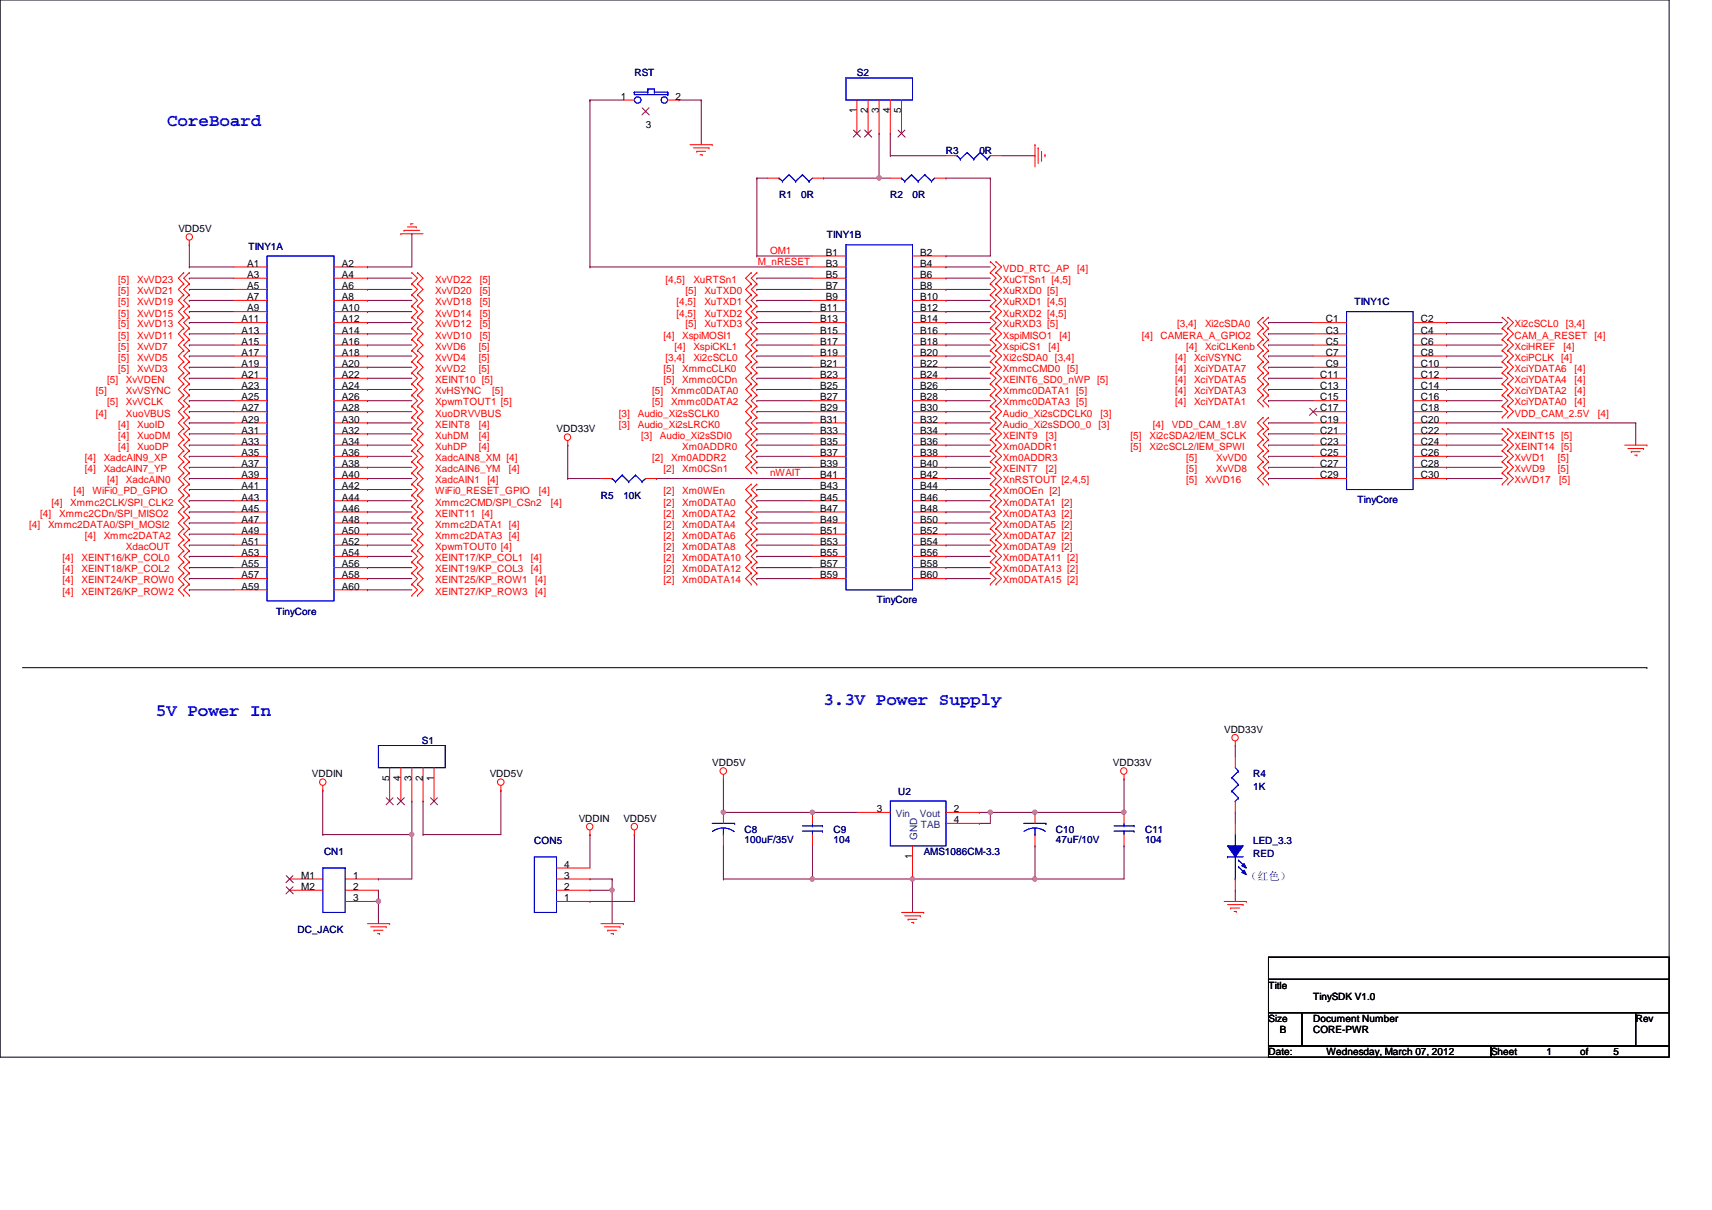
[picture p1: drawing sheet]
<svg xmlns="http://www.w3.org/2000/svg" width="297mm" height="210mm" viewBox="0 0 297 210" stroke-linecap="round" stroke-linejoin="round" font-family="sans-serif">
<defs><g id="words">
<g font-size="3" fill="#00f">
<text x="29" y="21.8">CoreBoard</text>
<text x="27" y="124.2">5V Power In</text>
<text x="142.9" y="122.2">3.3V Power Supply</text>
</g>
<text font-size="1.9" fill="#00f" x="216.2" y="152.7">（红绿）</text>
<g font-size="1.7">
<text x="107.7" y="17.3">1</text>
<text x="117.2" y="17.3">2</text>
<text x="112.1" y="22.3">3</text>
<text x="148.6" y="19.7" transform="rotate(-90 148.6 19.7)">1</text>
<text x="150.6" y="19.7" transform="rotate(-90 150.6 19.7)">2</text>
<text x="152.5" y="19.7" transform="rotate(-90 152.5 19.7)">3</text>
<text x="154.4" y="19.7" transform="rotate(-90 154.4 19.7)">4</text>
<text x="156.4" y="19.7" transform="rotate(-90 156.4 19.7)">5</text>
<text x="30.9" y="40.2">VDD5V</text>
<text x="42.9" y="46.3">A1</text>
<text x="59.3" y="46.3">A2</text>
<text x="143.3" y="44.4">B1</text>
<text x="143.3" y="46.3">B3</text>
<text x="159.7" y="44.4">B2</text>
<text x="159.7" y="46.3">B4</text>
<text x="42.9" y="48.2">A3</text>
<text x="42.9" y="50.2">A5</text>
<text x="42.9" y="52.1">A7</text>
<text x="59.3" y="48.2">A4</text>
<text x="59.3" y="50.2">A6</text>
<text x="59.3" y="52.1">A8</text>
<text x="143.3" y="48.2">B5</text>
<text x="143.3" y="50.2">B7</text>
<text x="143.3" y="52.1">B9</text>
<text x="159.7" y="48.2">B6</text>
<text x="159.7" y="50.2">B8</text>
<text x="159.7" y="52.1">B10</text>
<text x="41.9" y="55.9">A11</text>
<text x="41.9" y="57.9">A13</text>
<text x="41.9" y="59.8">A15</text>
<text x="42.9" y="54">A9</text>
<text x="59.3" y="54">A10</text>
<text x="59.3" y="55.9">A12</text>
<text x="59.3" y="57.9">A14</text>
<text x="59.3" y="59.8">A16</text>
<text x="142.3" y="54">B11</text>
<text x="142.3" y="55.9">B13</text>
<text x="142.3" y="57.9">B15</text>
<text x="142.3" y="59.8">B17</text>
<text x="159.7" y="54">B12</text>
<text x="159.7" y="55.9">B14</text>
<text x="159.7" y="57.9">B16</text>
<text x="159.7" y="59.8">B18</text>
<text x="230" y="55.9">C1</text>
<text x="230" y="57.9">C3</text>
<text x="230" y="59.8">C5</text>
<text x="246.5" y="55.9">C2</text>
<text x="246.5" y="57.9">C4</text>
<text x="246.5" y="59.8">C6</text>
<text x="41.9" y="61.7">A17</text>
<text x="41.9" y="63.7">A19</text>
<text x="41.9" y="65.6">A21</text>
<text x="59.3" y="61.7">A18</text>
<text x="59.3" y="63.7">A20</text>
<text x="59.3" y="65.6">A22</text>
<text x="142.3" y="61.7">B19</text>
<text x="142.3" y="63.7">B21</text>
<text x="142.3" y="65.6">B23</text>
<text x="159.7" y="61.7">B20</text>
<text x="159.7" y="63.7">B22</text>
<text x="159.7" y="65.6">B24</text>
<text x="229.1" y="65.6">C11</text>
<text x="230" y="61.7">C7</text>
<text x="230" y="63.7">C9</text>
<text x="246.5" y="61.7">C8</text>
<text x="246.5" y="63.7">C10</text>
<text x="246.5" y="65.6">C12</text>
<text x="41.9" y="67.5">A23</text>
<text x="41.9" y="69.5">A25</text>
<text x="41.9" y="71.4">A27</text>
<text x="59.3" y="67.5">A24</text>
<text x="59.3" y="69.5">A26</text>
<text x="59.3" y="71.4">A28</text>
<text x="142.3" y="67.5">B25</text>
<text x="142.3" y="69.5">B27</text>
<text x="142.3" y="71.4">B29</text>
<text x="159.7" y="67.5">B26</text>
<text x="159.7" y="69.5">B28</text>
<text x="159.7" y="71.4">B30</text>
<text x="229.1" y="67.5">C13</text>
<text x="229.1" y="69.5">C15</text>
<text x="229.1" y="71.4">C17</text>
<text x="246.5" y="67.5">C14</text>
<text x="246.5" y="69.5">C16</text>
<text x="246.5" y="71.4">C18</text>
<text x="41.9" y="73.3">A29</text>
<text x="41.9" y="75.2">A31</text>
<text x="41.9" y="77.2">A33</text>
<text x="59.3" y="73.3">A30</text>
<text x="59.3" y="75.2">A32</text>
<text x="59.3" y="77.2">A34</text>
<text x="96.6" y="75">VDD33V</text>
<text x="142.3" y="73.3">B31</text>
<text x="142.3" y="75.2">B33</text>
<text x="142.3" y="77.2">B35</text>
<text x="159.7" y="73.3">B32</text>
<text x="159.7" y="75.2">B34</text>
<text x="159.7" y="77.2">B36</text>
<text x="229.1" y="73.3">C19</text>
<text x="229.1" y="75.2">C21</text>
<text x="229.1" y="77.2">C23</text>
<text x="246.5" y="73.3">C20</text>
<text x="246.5" y="75.2">C22</text>
<text x="246.5" y="77.2">C24</text>
<text x="41.9" y="79.1">A35</text>
<text x="41.9" y="81">A37</text>
<text x="41.9" y="83">A39</text>
<text x="59.3" y="79.1">A36</text>
<text x="59.3" y="81">A38</text>
<text x="59.3" y="83">A40</text>
<text x="142.3" y="79.1">B37</text>
<text x="142.3" y="81">B39</text>
<text x="142.3" y="83">B41</text>
<text x="159.7" y="79.1">B38</text>
<text x="159.7" y="81">B40</text>
<text x="159.7" y="83">B42</text>
<text x="229.1" y="79.1">C25</text>
<text x="229.1" y="81">C27</text>
<text x="229.1" y="83">C29</text>
<text x="246.5" y="79.1">C26</text>
<text x="246.5" y="81">C28</text>
<text x="246.5" y="83">C30</text>
<text x="41.9" y="84.9">A41</text>
<text x="41.9" y="86.8">A43</text>
<text x="41.9" y="88.8">A45</text>
<text x="59.3" y="84.9">A42</text>
<text x="59.3" y="86.8">A44</text>
<text x="59.3" y="88.8">A46</text>
<text x="142.3" y="84.9">B43</text>
<text x="142.3" y="86.8">B45</text>
<text x="142.3" y="88.8">B47</text>
<text x="159.7" y="84.9">B44</text>
<text x="159.7" y="86.8">B46</text>
<text x="159.7" y="88.8">B48</text>
<text x="41.9" y="90.7">A47</text>
<text x="41.9" y="92.6">A49</text>
<text x="41.9" y="94.5">A51</text>
<text x="59.3" y="90.7">A48</text>
<text x="59.3" y="92.6">A50</text>
<text x="59.3" y="94.5">A52</text>
<text x="142.3" y="90.7">B49</text>
<text x="142.3" y="92.6">B51</text>
<text x="142.3" y="94.5">B53</text>
<text x="159.7" y="90.7">B50</text>
<text x="159.7" y="92.6">B52</text>
<text x="159.7" y="94.5">B54</text>
<text x="41.9" y="96.5">A53</text>
<text x="41.9" y="98.4">A55</text>
<text x="41.9" y="100.3">A57</text>
<text x="59.3" y="96.5">A54</text>
<text x="59.3" y="98.4">A56</text>
<text x="59.3" y="100.3">A58</text>
<text x="142.3" y="96.5">B55</text>
<text x="142.3" y="98.4">B57</text>
<text x="142.3" y="100.3">B59</text>
<text x="159.7" y="96.5">B56</text>
<text x="159.7" y="98.4">B58</text>
<text x="159.7" y="100.3">B60</text>
<text x="41.9" y="102.3">A59</text>
<text x="59.3" y="102.3">A60</text>
<text x="212.4" y="127.1">VDD33V</text>
<text x="54.1" y="134.8">VDDIN</text>
<text x="67.6" y="135.5" transform="rotate(-90 67.6 135.5)">5</text>
<text x="69.5" y="135.5" transform="rotate(-90 69.5 135.5)">4</text>
<text x="71.4" y="135.5" transform="rotate(-90 71.4 135.5)">3</text>
<text x="73.4" y="135.5" transform="rotate(-90 73.4 135.5)">2</text>
<text x="75.3" y="135.5" transform="rotate(-90 75.3 135.5)">1</text>
<text x="85" y="134.8">VDD5V</text>
<text x="123.6" y="132.9">VDD5V</text>
<text x="193.1" y="132.9">VDD33V</text>
<text x="100.4" y="142.5">VDDIN</text>
<text x="108.2" y="142.5">VDD5V</text>
<text x="152.1" y="140.9">3</text>
<text x="165.5" y="140.9">2</text>
<text x="165.5" y="142.8">4</text>
<text x="158.3" y="149.1" transform="rotate(-90 158.3 149.1)">1</text>
<text x="52.3" y="152.4">M1</text>
<text x="52.3" y="154.4">M2</text>
<text x="61.3" y="152.4">1</text>
<text x="61.3" y="154.4">2</text>
<text x="97.9" y="154.4">2</text>
<text x="97.9" y="152.4">3</text>
<text x="97.9" y="150.5">4</text>
<text x="61.3" y="156.3">3</text>
<text x="97.9" y="156.3">1</text>
<text x="220.1" y="171.5">Title</text>
<text x="227.8" y="173.4">TinySDK V1.0</text>
<text x="220.1" y="177.3">Size</text>
<text x="222" y="179.2">B</text>
<text x="227.8" y="177.3">Document Number</text>
<text x="227.8" y="179.2">CORE-PWR</text>
<text x="283.8" y="177.3">Rev</text>
<text x="220.1" y="183">Date:</text>
<text x="230.2" y="183">Wednesday, March 07, 2012</text>
<text x="258.7" y="183">Sheet</text>
<text x="268.3" y="183">1</text>
<text x="274.1" y="183">of</text>
<text x="279.9" y="183">5</text>
</g>
<g font-size="1.7" fill="#000080">
<text x="110.1" y="13.2">RST</text>
<text x="148.7" y="13.2">S2</text>
<text x="164.1" y="26.7">R3</text>
<text x="169.9" y="26.7">0R</text>
<text x="135.2" y="34.4">R1</text>
<text x="139" y="34.4">0R</text>
<text x="154.5" y="34.4">R2</text>
<text x="158.3" y="34.4">0R</text>
<text x="143.5" y="41.4">TINY1B</text>
<text x="43.1" y="43.3">TINY1A</text>
<text x="235" y="53">TINY1C</text>
<text x="104.3" y="86.5">R5</text>
<text x="108.2" y="86.5">10K</text>
<text x="235.5" y="87.3">TinyCore</text>
<text x="47.9" y="106.6">TinyCore</text>
<text x="152.1" y="104.7">TinyCore</text>
<text x="73.2" y="129">S1</text>
<text x="155.8" y="137.9">U2</text>
<text x="217.4" y="134.8">R4</text>
<text x="217.4" y="137.1">1K</text>
<text x="56.2" y="148.3">CN1</text>
<text x="92.7" y="146.4">CON5</text>
<text x="129.2" y="144.4">C8</text>
<text x="129.2" y="146.2">100uF/35V</text>
<text x="144.6" y="144.4">C9</text>
<text x="144.6" y="146.2">104</text>
<text x="160.3" y="148.3">AMS1086CM-3.3</text>
<text x="183.2" y="144.4">C10</text>
<text x="183.2" y="146.2">47uF/10V</text>
<text x="198.7" y="144.4">C11</text>
<text x="198.7" y="146.2">104</text>
<text x="217.4" y="146.4">LED_3.3</text>
<text x="217.4" y="148.7">RED</text>
<text x="51.6" y="161.8">DC_JACK</text>
</g>
<g font-size="1.7" fill="#f00">
<text x="131.5" y="45.9">M_nRESET</text>
<text x="133.6" y="44">OM1</text>
<text x="174" y="47.2">VDD_RTC_AP</text>
<text x="186.9" y="47.2">[4]</text>
<text x="20.5" y="49.1">[5]</text>
<text x="20.5" y="51">[5]</text>
<text x="20.5" y="53">[5]</text>
<text x="23.8" y="49.1">XvVD23</text>
<text x="23.8" y="51">XvVD21</text>
<text x="23.8" y="53">XvVD19</text>
<text x="75.5" y="49.1">XvVD22</text>
<text x="75.5" y="51">XvVD20</text>
<text x="75.5" y="53">XvVD18</text>
<text x="83.2" y="49.1">[5]</text>
<text x="83.2" y="51">[5]</text>
<text x="83.2" y="53">[5]</text>
<text x="115.5" y="49.1">[4,5]</text>
<text x="117.4" y="53">[4,5]</text>
<text x="119" y="51">[5]</text>
<text x="120.3" y="49.1">XuRTSn1</text>
<text x="122.2" y="53">XuTXD1</text>
<text x="122.2" y="51">XuTXD0</text>
<text x="174" y="49.1">XuCTSn1 [4,5]</text>
<text x="174" y="53">XuRXD1 [4,5]</text>
<text x="174" y="51">XuRXD0 [5]</text>
<text x="20.5" y="54.9">[5]</text>
<text x="20.5" y="56.8">[5]</text>
<text x="20.5" y="58.8">[5]</text>
<text x="23.8" y="54.9">XvVD15</text>
<text x="23.8" y="56.8">XvVD13</text>
<text x="23.8" y="58.8">XvVD11</text>
<text x="75.5" y="54.9">XvVD14</text>
<text x="75.5" y="56.8">XvVD12</text>
<text x="75.5" y="58.8">XvVD10</text>
<text x="83.2" y="54.9">[5]</text>
<text x="83.2" y="56.8">[5]</text>
<text x="83.2" y="58.8">[5]</text>
<text x="115.1" y="58.8">[4]</text>
<text x="117.4" y="54.9">[4,5]</text>
<text x="118.4" y="58.8">XspiMOSI1</text>
<text x="119" y="56.8">[5]</text>
<text x="122.2" y="54.9">XuTXD2</text>
<text x="122.2" y="56.8">XuTXD3</text>
<text x="174" y="54.9">XuRXD2 [4,5]</text>
<text x="174" y="56.8">XuRXD3 [5]</text>
<text x="174" y="58.8">XspiMISO1</text>
<text x="183.8" y="58.8">[4]</text>
<text x="198.1" y="58.8">[4]</text>
<text x="201.4" y="58.8">CAMERA_A_GPIO2</text>
<text x="204.3" y="56.8">[3,4]</text>
<text x="209.1" y="56.8">Xi2cSDA0</text>
<text x="262.8" y="56.8">Xi2cSCL0 [3,4]</text>
<text x="262.8" y="58.8">CAM_A_RESET</text>
<text x="276.6" y="58.8">[4]</text>
<text x="20.5" y="60.7">[5]</text>
<text x="20.5" y="62.6">[5]</text>
<text x="20.5" y="64.6">[5]</text>
<text x="23.8" y="60.7">XvVD7</text>
<text x="23.8" y="62.6">XvVD5</text>
<text x="23.8" y="64.6">XvVD3</text>
<text x="75.5" y="60.7">XvVD6</text>
<text x="75.5" y="62.6">XvVD4</text>
<text x="75.5" y="64.6">XvVD2</text>
<text x="83.1" y="60.7">[5]</text>
<text x="83.1" y="62.6">[5]</text>
<text x="83.1" y="64.6">[5]</text>
<text x="115.1" y="64.6">[5]</text>
<text x="115.5" y="62.6">[3,4]</text>
<text x="117" y="60.7">[4]</text>
<text x="118.4" y="64.6">XmmcCLK0</text>
<text x="120.3" y="60.7">XspiCKL1</text>
<text x="120.3" y="62.6">Xi2cSCL0</text>
<text x="174" y="60.7">XspiCS1</text>
<text x="174" y="62.6">Xi2cSDA0 [3,4]</text>
<text x="174" y="64.6">XmmcCMD0 [5]</text>
<text x="181.9" y="60.7">[4]</text>
<text x="203.9" y="62.6">[4]</text>
<text x="203.9" y="64.6">[4]</text>
<text x="205.8" y="60.7">[4]</text>
<text x="207.2" y="62.6">XciVSYNC</text>
<text x="207.2" y="64.6">XciYDATA7</text>
<text x="209.1" y="60.7">XciCLKenb</text>
<text x="262.8" y="60.7">XciHREF</text>
<text x="262.8" y="62.6">XciPCLK</text>
<text x="262.8" y="64.6">XciYDATA6</text>
<text x="270.9" y="62.6">[4]</text>
<text x="271.3" y="60.7">[4]</text>
<text x="273.2" y="64.6">[4]</text>
<text x="16.6" y="68.4">[5]</text>
<text x="18.6" y="66.5">[5]</text>
<text x="18.6" y="70.3">[5]</text>
<text x="21.8" y="66.5">XvVDEN</text>
<text x="21.8" y="68.4">XvVSYNC</text>
<text x="21.8" y="70.3">XvVCLK</text>
<text x="75.5" y="66.5">XEINT10 [5]</text>
<text x="75.5" y="68.4">XvHSYNC</text>
<text x="75.5" y="70.3">XpwmTOUT1 [5]</text>
<text x="85.4" y="68.4">[5]</text>
<text x="113.2" y="68.4">[5]</text>
<text x="113.2" y="70.3">[5]</text>
<text x="115.1" y="66.5">[5]</text>
<text x="116.5" y="68.4">Xmmc0DATA0</text>
<text x="116.5" y="70.3">Xmmc0DATA2</text>
<text x="118.4" y="66.5">Xmmc0CDn</text>
<text x="174" y="66.5">XEINT6_SD0_nWP [5]</text>
<text x="174" y="68.4">Xmmc0DATA1 [5]</text>
<text x="174" y="70.3">Xmmc0DATA3 [5]</text>
<text x="203.9" y="66.5">[4]</text>
<text x="203.9" y="68.4">[4]</text>
<text x="203.9" y="70.3">[4]</text>
<text x="207.2" y="66.5">XciYDATA5</text>
<text x="207.2" y="68.4">XciYDATA3</text>
<text x="207.2" y="70.3">XciYDATA1</text>
<text x="262.8" y="66.5">XciYDATA4</text>
<text x="262.8" y="68.4">XciYDATA2</text>
<text x="262.8" y="70.3">XciYDATA0</text>
<text x="273.2" y="66.5">[4]</text>
<text x="273.2" y="68.4">[4]</text>
<text x="273.2" y="70.3">[4]</text>
<text x="16.6" y="72.3">[4]</text>
<text x="20.5" y="74.2">[4]</text>
<text x="20.5" y="76.1">[4]</text>
<text x="21.8" y="72.3">XuoVBUS</text>
<text x="23.8" y="74.2">XuoID</text>
<text x="23.8" y="76.1">XuoDM</text>
<text x="75.5" y="74.2">XEINT8</text>
<text x="75.5" y="76.1">XuhDM</text>
<text x="75.5" y="72.3">XuoDRVVBUS</text>
<text x="83.1" y="74.2">[4]</text>
<text x="83.1" y="76.1">[4]</text>
<text x="107.4" y="72.3">[3]</text>
<text x="107.4" y="74.2">[3]</text>
<text x="110.7" y="72.3">Audio_Xi2sSCLK0</text>
<text x="110.7" y="74.2">Audio_Xi2sLRCK0</text>
<text x="111.2" y="76.1">[3]</text>
<text x="114.5" y="76.1">Audio_Xi2sSDI0</text>
<text x="174" y="72.3">Audio_Xi2sCDCLK0</text>
<text x="174" y="74.2">Audio_Xi2sSDO0_0</text>
<text x="174" y="76.1">XEINT9</text>
<text x="181.5" y="76.1">[3]</text>
<text x="190.6" y="74.2">[3]</text>
<text x="191" y="72.3">[3]</text>
<text x="196.2" y="76.1">[5]</text>
<text x="199.4" y="76.1">Xi2cSDA2/IEM_SCLK</text>
<text x="200" y="74.2">[4]</text>
<text x="203.3" y="74.2">VDD_CAM_1.8V</text>
<text x="262.8" y="72.3">VDD_CAM_2.5V</text>
<text x="262.8" y="76.1">XEINT15 [5]</text>
<text x="277.2" y="72.3">[4]</text>
<text x="14.7" y="80">[4]</text>
<text x="14.7" y="81.9">[4]</text>
<text x="18" y="80">XadcAIN9_XP</text>
<text x="18" y="81.9">XadcAIN7_YP</text>
<text x="18.6" y="83.9">[4]</text>
<text x="20.5" y="78.1">[4]</text>
<text x="21.8" y="83.9">XadcAIN0</text>
<text x="23.8" y="78.1">XuoDP</text>
<text x="75.5" y="78.1">XuhDP</text>
<text x="75.5" y="80">XadcAIN8_XM [4]</text>
<text x="75.5" y="81.9">XadcAIN6_YM</text>
<text x="75.5" y="83.9">XadcAIN1</text>
<text x="83.1" y="78.1">[4]</text>
<text x="84.6" y="83.9">[4]</text>
<text x="88.3" y="81.9">[4]</text>
<text x="113.2" y="80">[2]</text>
<text x="115.1" y="81.9">[2]</text>
<text x="116.5" y="80">Xm0ADDR2</text>
<text x="118.4" y="78.1">Xm0ADDR0</text>
<text x="118.4" y="81.9">Xm0CSn1</text>
<text x="133.6" y="82.6">nWAIT</text>
<text x="174" y="78.1">Xm0ADDR1</text>
<text x="174" y="80">Xm0ADDR3</text>
<text x="174" y="81.9">XEINT7</text>
<text x="174" y="83.9">XnRSTOUT [2,4,5]</text>
<text x="181.5" y="81.9">[2]</text>
<text x="196.2" y="78.1">[5]</text>
<text x="199.4" y="78.1">Xi2cSCL2/IEM_SPWI</text>
<text x="205.8" y="80">[5]</text>
<text x="205.8" y="81.9">[5]</text>
<text x="205.8" y="83.9">[5]</text>
<text x="209.1" y="83.9">XvVD16</text>
<text x="211" y="80">XvVD0</text>
<text x="211" y="81.9">XvVD8</text>
<text x="262.8" y="83.9">XvVD17</text>
<text x="262.8" y="81.9">XvVD9</text>
<text x="262.8" y="80">XvVD1</text>
<text x="262.8" y="78.1">XEINT14 [5]</text>
<text x="270.3" y="81.9">[5]</text>
<text x="270.3" y="80">[5]</text>
<text x="270.5" y="83.9">[5]</text>
<text x="7" y="89.6">[4]</text>
<text x="8.9" y="87.7">[4]</text>
<text x="10.3" y="89.6">Xmmc2CDn/SPI_MISO2</text>
<text x="12.2" y="87.7">Xmmc2CLK/SPI_CLK2</text>
<text x="12.8" y="85.8">[4]</text>
<text x="16" y="85.8">WiFi0_PD_GPIO</text>
<text x="75.5" y="85.8">WiFi0_RESET_GPIO</text>
<text x="75.5" y="87.7">Xmmc2CMD/SPI_CSn2</text>
<text x="75.5" y="89.6">XEINT11 [4]</text>
<text x="93.5" y="85.8">[4]</text>
<text x="95.6" y="87.7">[4]</text>
<text x="115.1" y="85.8">[2]</text>
<text x="115.1" y="87.7">[2]</text>
<text x="115.1" y="89.6">[2]</text>
<text x="118.4" y="85.8">Xm0WEn</text>
<text x="118.4" y="87.7">Xm0DATA0</text>
<text x="118.4" y="89.6">Xm0DATA2</text>
<text x="174" y="85.8">Xm0OEn [2]</text>
<text x="174" y="87.7">Xm0DATA1 [2]</text>
<text x="174" y="89.6">Xm0DATA3 [2]</text>
<text x="5.1" y="91.6">[4]</text>
<text x="8.3" y="91.6">Xmmc2DATA0/SPI_MOSI2</text>
<text x="14.7" y="93.5">[4]</text>
<text x="18" y="93.5">Xmmc2DATA2</text>
<text x="21.8" y="95.4">XdacOUT</text>
<text x="75.5" y="91.6">Xmmc2DATA1 [4]</text>
<text x="75.5" y="93.5">Xmmc2DATA3 [4]</text>
<text x="75.5" y="95.4">XpwmTOUT0 [4]</text>
<text x="115.1" y="91.6">[2]</text>
<text x="115.1" y="93.5">[2]</text>
<text x="115.1" y="95.4">[2]</text>
<text x="118.4" y="91.6">Xm0DATA4</text>
<text x="118.4" y="93.5">Xm0DATA6</text>
<text x="118.4" y="95.4">Xm0DATA8</text>
<text x="174" y="91.6">Xm0DATA5 [2]</text>
<text x="174" y="93.5">Xm0DATA7 [2]</text>
<text x="174" y="95.4">Xm0DATA9 [2]</text>
<text x="10.8" y="97.4">[4]</text>
<text x="10.8" y="99.3">[4]</text>
<text x="10.8" y="101.2">[4]</text>
<text x="14.1" y="97.4">XEINT16/KP_COL0</text>
<text x="14.1" y="99.3">XEINT18/KP_COL2</text>
<text x="14.1" y="101.2">XEINT24/KP_ROW0</text>
<text x="75.5" y="97.4">XEINT17/KP_COL1</text>
<text x="75.5" y="99.3">XEINT19/KP_COL3</text>
<text x="75.5" y="101.2">XEINT25/KP_ROW1</text>
<text x="92.1" y="97.4">[4]</text>
<text x="92.1" y="99.3">[4]</text>
<text x="92.9" y="101.2">[4]</text>
<text x="115.1" y="97.4">[2]</text>
<text x="115.1" y="99.3">[2]</text>
<text x="115.1" y="101.2">[2]</text>
<text x="118.4" y="97.4">Xm0DATA10</text>
<text x="118.4" y="99.3">Xm0DATA12</text>
<text x="118.4" y="101.2">Xm0DATA14</text>
<text x="174" y="97.4">Xm0DATA11 [2]</text>
<text x="174" y="99.3">Xm0DATA13 [2]</text>
<text x="174" y="101.2">Xm0DATA15 [2]</text>
<text x="10.8" y="103.2">[4]</text>
<text x="14.1" y="103.2">XEINT26/KP_ROW2</text>
<text x="75.5" y="103.2">XEINT27/KP_ROW3</text>
<text x="92.9" y="103.2">[4]</text>
</g>
<g font-size="1.7" fill="#004080">
<text x="155.4" y="141.7">Vin</text>
<text x="159.6" y="141.7">Vout</text>
<text x="159.8" y="143.6">TAB</text>
<text x="159.1" y="145.8" transform="rotate(-90 159.1 145.8)">GND</text>
</g>
</g></defs>
<path d="M0 0h289.6v183.4h-289.6z" fill="none" stroke="#000" stroke-width=".17"/>
<g fill="none" stroke="#800040" stroke-width=".17">
<path d="M131.3 30.9h.1M131.3 30.9h1.9M131.3 30.9v13.5M142.9 30.9h.1M142.9 30.9h11.6M152.5 23.2h.1M152.5 30.9h.1M152.5 23.2v7.7M164.1 30.9h.1M164.1 30.9h7.7M171.8 30.9h.1M171.8 30.9v13.5h-7.7"/>
<path d="M32.8 42.5h.1M32.8 46.3h.1M32.8 48.3h.1M32.8 50.2h.1M32.8 52.1h.1M32.8 54.1h.1M32.8 56h.1M32.8 57.9h.1M32.8 59.9h.1M32.8 56h7.8M32.8 42.5v3.8M32.8 46.3h7.8"/>
<path d="M32.8 48.3h7.8M32.8 50.2h7.8M32.8 52.1h7.8M32.8 54.1h7.8M32.8 57.9h7.8M32.8 59.9h7.8M63.8 46.3h.1M63.8 48.3h.1M63.8 50.2h.1M63.8 52.1h.1M63.8 54.1h.1M63.8 56h.1"/>
<path d="M63.8 57.9h.1M63.8 59.9h.1M63.8 56h7.7M63.8 48.3h7.7M63.8 50.2h7.7M63.8 52.1h7.7M63.8 54.1h7.7M63.8 57.9h7.7M63.8 59.9h7.7M71.5 40.6h.1M71.5 40.6v5.7h-7.7M131.3 44.4h.1"/>
<path d="M131.3 44.4h9.7M164.1 44.4h.1M251 56h.1M251 56h9.6M32.8 61.8h.1M32.8 63.7h.1M32.8 65.6h.1M32.8 67.6h.1M32.8 69.5h.1M32.8 71.4h.1M32.8 73.4h.1M32.8 75.3h.1"/>
<path d="M32.8 77.2h.1M32.8 79.2h.1M32.8 71.4h7.8M32.8 61.8h7.8M32.8 63.7h7.8M32.8 65.6h7.8M32.8 67.6h7.8M32.8 69.5h7.8M32.8 73.4h7.8M32.8 75.3h7.8M32.8 77.2h7.8M32.8 79.2h7.8"/>
<path d="M63.8 61.8h.1M63.8 63.7h.1M63.8 65.6h.1M63.8 67.6h.1M63.8 69.5h.1M63.8 71.4h.1M63.8 73.4h.1M63.8 75.3h.1M63.8 77.2h.1M63.8 79.2h.1M63.8 71.4h7.7M63.8 61.8h7.7"/>
<path d="M63.8 63.7h7.7M63.8 65.6h7.7M63.8 67.6h7.7M63.8 69.5h7.7M63.8 73.4h7.7M63.8 75.3h7.7M63.8 77.2h7.7M63.8 79.2h7.7M251 71.4h.1M251 71.4h9.6M32.8 81.1h.1M32.8 83h.1"/>
<path d="M32.8 84.9h.1M32.8 86.9h.1M32.8 88.8h.1M32.8 90.7h.1M32.8 92.7h.1M32.8 94.6h.1M32.8 96.5h.1M32.8 98.5h.1M32.8 81.1h7.8M32.8 83h7.8M32.8 84.9h7.8M32.8 86.9h7.8"/>
<path d="M32.8 88.8h7.8M32.8 90.7h7.8M32.8 92.7h7.8M32.8 94.6h7.8M32.8 96.5h7.8M32.8 98.5h7.8M63.8 81.1h.1M63.8 83h.1M63.8 84.9h.1M63.8 86.9h.1M63.8 88.8h.1M63.8 90.7h.1"/>
<path d="M63.8 92.7h.1M63.8 94.6h.1M63.8 96.5h.1M63.8 98.5h.1M63.8 81.1h7.7M63.8 83h7.7M63.8 84.9h7.7M63.8 86.9h7.7M63.8 88.8h7.7M63.8 90.7h7.7M63.8 92.7h7.7M63.8 94.6h7.7"/>
<path d="M63.8 96.5h7.7M63.8 98.5h7.7M32.8 100.4h.1M32.8 102.3h.1M32.8 100.4h7.8M32.8 102.3h7.8M63.8 100.4h.1M63.8 102.3h.1M63.8 100.4h7.7M63.8 102.3h7.7"/>
</g>
<circle cx="152.5" cy="30.9" r=".38" fill="#f0f"/>
<circle cx="152.5" cy="30.9" r=".38" fill="none" stroke="#f0f" stroke-width=".17"/>
<g fill="none" stroke="#800040" stroke-width=".17">
<path d="M154.5 23.2h.1M154.5 27h.1M154.5 23.2v3.8M154.5 27h9.6M173.8 27h5.8M179.6 27h.1M102.4 46.3h.1M102.4 46.3h38.6M131.3 50.2h.1M131.3 48.3h.1M131.3 52.1h.1M131.3 54.1h.1"/>
<path d="M131.3 56h.1M131.3 57.9h.1M131.3 59.9h.1M131.3 50.2h9.7M131.3 48.3h9.7M131.3 52.1h9.7M131.3 54.1h9.7M131.3 56h9.7M131.3 57.9h9.7M131.3 59.9h9.7M164.1 46.3h.1M164.1 48.3h.1"/>
<path d="M164.1 52.1h.1M164.1 54.1h.1M164.1 56h.1M164.1 57.9h.1M164.1 59.9h.1M164.1 46.3h7.7M164.1 48.3h7.7M164.1 52.1h7.7M164.1 54.1h7.7M164.1 56h7.7M164.1 57.9h7.7M164.1 59.9h7.7"/>
<path d="M220.1 56h.1M220.1 57.9h.1M220.1 59.9h.1M220.1 56h7.7M220.1 57.9h7.7M220.1 59.9h7.7M251 57.9h.1M251 59.9h.1M251 57.9h9.6M251 59.9h9.6M98.5 77.2h.1M98.5 77.2v5.8"/>
<path d="M131.3 61.8h.1M131.3 63.7h.1M131.3 65.6h.1M131.3 67.6h.1M131.3 69.5h.1M131.3 71.4h.1M131.3 73.4h.1M131.3 75.3h.1M131.3 77.2h.1M131.3 79.2h.1M131.3 61.8h9.7M131.3 63.7h9.7"/>
<path d="M131.3 65.6h9.7M131.3 67.6h9.7M131.3 69.5h9.7M131.3 71.4h9.7M131.3 73.4h9.7M131.3 75.3h9.7M131.3 77.2h9.7M131.3 79.2h9.7M164.1 61.8h.1M164.1 63.7h.1M164.1 65.6h.1M164.1 67.6h.1"/>
<path d="M164.1 69.5h.1M164.1 71.4h.1M164.1 73.4h.1M164.1 75.3h.1M164.1 77.2h.1M164.1 79.2h.1M164.1 61.8h7.7M164.1 63.7h7.7M164.1 65.6h7.7M164.1 67.6h7.7M164.1 69.5h7.7M164.1 71.4h7.7"/>
<path d="M164.1 73.4h7.7M164.1 75.3h7.7M164.1 77.2h7.7M164.1 79.2h7.7M220.1 61.8h.1M220.1 63.7h.1M220.1 65.6h.1M220.1 67.6h.1M220.1 69.5h.1M220.1 73.4h.1M220.1 75.3h.1M220.1 77.2h.1"/>
<path d="M220.1 79.2h.1M220.1 61.8h7.7M220.1 63.7h7.7M220.1 65.6h7.7M220.1 67.6h7.7M220.1 69.5h7.7M220.1 73.4h7.7M220.1 75.3h7.7M220.1 77.2h7.7M220.1 79.2h7.7M251 61.8h.1M251 63.7h.1"/>
<path d="M251 65.6h.1M251 67.6h.1M251 69.5h.1M251 79.2h.1M251 77.2h.1M251 75.3h.1M251 73.4h.1M251 61.8h9.6M251 63.7h9.6M251 65.6h9.6M251 67.6h9.6M251 69.5h9.6"/>
<path d="M251 73.4h32.8M251 75.3h9.6M251 77.2h9.6M251 79.2h9.6M283.8 73.4h.1M283.8 73.4v3.8M98.5 83h.1M98.5 83h5.8M113.9 83h.1M113.9 83h27.1M131.3 81.1h.1M131.3 84.9h.1"/>
<path d="M131.3 86.9h.1M131.3 88.8h.1M131.3 90.7h.1M131.3 92.7h.1M131.3 94.6h.1M131.3 96.5h.1M131.3 98.5h.1M131.3 81.1h9.7M131.3 84.9h9.7M131.3 86.9h9.7M131.3 88.8h9.7M131.3 90.7h9.7"/>
<path d="M131.3 92.7h9.7M131.3 94.6h9.7M131.3 96.5h9.7M131.3 98.5h9.7M164.1 81.1h.1M164.1 83h.1M164.1 84.9h.1M164.1 86.9h.1M164.1 88.8h.1M164.1 90.7h.1M164.1 92.7h.1M164.1 94.6h.1"/>
<path d="M164.1 96.5h.1M164.1 98.5h.1M164.1 81.1h7.7M164.1 83h7.7M164.1 84.9h7.7M164.1 86.9h7.7M164.1 88.8h7.7M164.1 90.7h7.7M164.1 92.7h7.7M164.1 94.6h7.7M164.1 96.5h7.7M164.1 98.5h7.7"/>
<path d="M220.1 81.1h.1M220.1 83h.1M220.1 81.1h7.7M220.1 83h7.7M251 83h.1M251 81.1h.1M251 81.1h9.6M251 83h9.6M131.3 100.4h.1M131.3 100.4h9.7M164.1 100.4h.1M164.1 100.4h7.7"/>
<path d="M65.7 152.5h.1M65.7 156.4h.1M65.7 156.4v3.8M71.5 144.8h.1M71.5 144.8v7.7h-5.8"/>
</g>
<circle cx="65.7" cy="156.3" r=".38" fill="#f0f"/>
<circle cx="65.7" cy="156.3" r=".38" fill="none" stroke="#f0f" stroke-width=".17"/>
<path d="M73.4 139h.1M73.4 139v5.8M86.9 137.1h.1M86.9 137.1v7.7h-13.5M56 144.8h.1M56 144.8h15.5M73.4 144.8h.1" fill="none" stroke="#800040" stroke-width=".17"/>
<circle cx="71.4" cy="144.8" r=".37" fill="#f0f"/>
<circle cx="71.4" cy="144.8" r=".37" fill="none" stroke="#f0f" stroke-width=".17"/>
<g fill="none" stroke="#800040" stroke-width=".17">
<path d="M164.1 50.2h.1M164.1 50.2h7.7M56 137.1h.1M56 137.1v7.7M71.5 139h.1M71.5 139v5.8M102.4 144.8h.1M102.4 156.4h.1M102.4 152.5h.1M102.4 144.8v5.8M102.4 152.5h3.8M106.2 154.4h.1"/>
<path d="M106.2 154.4v5.8M110.1 144.8h.1M110.1 144.8v11.6h-7.7"/>
</g>
<circle cx="106.2" cy="154.4" r=".37" fill="#f0f"/>
<circle cx="106.2" cy="154.4" r=".37" fill="none" stroke="#f0f" stroke-width=".17"/>
<path d="M214.3 129.3h.1M214.3 129.3v2M102.4 154.4h.1M106.2 152.5h.1M106.2 152.5v1.9h-3.8M125.5 140.9h.1M125.5 140.9h15.5M214.3 140.9h.1M214.3 154.4h.1M214.3 140.9v1.9M214.3 154.4v2" fill="none" stroke="#800040" stroke-width=".17"/>
<circle cx="140.9" cy="140.9" r=".37" fill="#f0f"/>
<circle cx="140.9" cy="140.9" r=".37" fill="none" stroke="#f0f" stroke-width=".17"/>
<circle cx="125.5" cy="140.9" r=".37" fill="#f0f"/>
<circle cx="125.5" cy="140.9" r=".37" fill="none" stroke="#f0f" stroke-width=".17"/>
<path d="M141 140.9h.1M141 140.9h7.7M169.9 140.9h.1M169.9 140.9h1.9M179.6 140.9h.1M179.6 140.9h15.4" fill="none" stroke="#800040" stroke-width=".17"/>
<circle cx="195" cy="140.9" r=".37" fill="#f0f"/>
<circle cx="195" cy="140.9" r=".37" fill="none" stroke="#f0f" stroke-width=".17"/>
<circle cx="179.5" cy="140.9" r=".37" fill="#f0f"/>
<circle cx="179.5" cy="140.9" r=".37" fill="none" stroke="#f0f" stroke-width=".17"/>
<path d="M125.5 146.7h.1M125.5 146.7v5.8M141 152.5h.1M141 152.5h17.3M169.9 142.8h.1M171.8 140.9h.1M171.8 140.9v1.9h-1.9" fill="none" stroke="#800040" stroke-width=".17"/>
<circle cx="140.9" cy="152.5" r=".38" fill="#f0f"/>
<circle cx="140.9" cy="152.5" r=".38" fill="none" stroke="#f0f" stroke-width=".17"/>
<path d="M179.6 152.5h.1M195 146.7h.1M195 146.7v5.8h-15.4" fill="none" stroke="#800040" stroke-width=".17"/>
<circle cx="179.5" cy="152.5" r=".38" fill="#f0f"/>
<circle cx="179.5" cy="152.5" r=".38" fill="none" stroke="#f0f" stroke-width=".17"/>
<path d="M158.3 152.5h.1M179.6 146.7h.1M179.6 146.7v5.8h-21.3" fill="none" stroke="#800040" stroke-width=".17"/>
<circle cx="158.3" cy="152.5" r=".38" fill="#f0f"/>
<circle cx="158.3" cy="152.5" r=".38" fill="none" stroke="#f0f" stroke-width=".17"/>
<path d="M125.5 135.1h.1M125.5 135.1v5.8M195 135.1h.1M195 135.1v5.8M125.5 152.5h.1M141 146.7h.1M141 146.7v5.8h-15.5M158.3 152.5h.1M158.3 152.5v5.8M171.8 140.9h.1M171.8 140.9h7.8" fill="none" stroke="#800040" stroke-width=".17"/>
<circle cx="171.8" cy="140.9" r=".37" fill="#f0f"/>
<circle cx="171.8" cy="140.9" r=".37" fill="none" stroke="#f0f" stroke-width=".17"/>
<path d="M102.4 17.4h.1M102.4 17.4v28.9M102.4 17.4h5.8M117.8 17.4h.1M117.8 17.4h3.9M121.7 17.4h.1M121.7 17.4v7.7M65.7 154.4h.1M65.7 154.4v2" fill="none" stroke="#800040" stroke-width=".17"/>
<g fill="none" stroke="#f00" stroke-width=".17">
<path d="M108.2 17.4h1.9M112 19.3h.1M115.9 17.4h1.9M148.7 17.4v5.8M150.6 17.4v5.8M152.5 17.4v5.8M154.5 17.4v5.8M156.4 17.4v5.8M70.1 40h.1M70.1 40h2.7M70.7 39.4h1.5M71.3 38.8h.1"/>
<path d="M71.3 38.8h.4M72.2 39.4h.1M119.7 25.1h3.9M120.3 25.7h2.7M120.9 26.2h.1M120.9 26.2h1.5M121.5 26.8h.3M121.8 26.8h.1M123 25.7h.1M123.6 25.1h.1M133.2 30.9h2M141 30.9h1.9"/>
<path d="M179.6 25.1h.1M179.6 25.1v3.9M180.1 25.7h.1M180.1 25.7v2.7M180.7 27.8h.1M180.7 26.2v1.6M181.3 26.8h.1M181.3 26.8v.4M31.9 47.3h.1M31.9 49.2h.1M31.9 51.1h.1M31.9 53.1h.1"/>
<path d="M31.9 55h.1M31.9 56.9h.1M31.9 58.9h.1M31.9 47.3l-1 1 1 .9M31.9 49.2l-1 1 1 .9M31.9 51.1l-1 1 1 1M31.9 53.1l-1 1 1 .9M31.9 55l-1 1 1 .9M31.9 56.9l-1 1 1 1M31.9 58.9l-1 1 1 .9M32.8 42.5h.1M32.8 47.3h.1"/>
<path d="M32.8 49.2h.1M32.8 51.1h.1M32.8 53.1h.1M32.8 55h.1M32.8 56.9h.1M32.8 58.9h.1M32.8 41.7v.8M32.8 47.3l-.9 1 .9 .9M32.8 49.2l-.9 1 .9 .9M32.8 51.1l-.9 1 .9 1M32.8 53.1l-.9 1 .9 .9M32.8 55l-.9 1 .9 .9"/>
<path d="M32.8 56.9l-.9 1 .9 1M32.8 58.9l-.9 1 .9 .9M69.6 40.6h.1M69.6 40.6h3.8M71.5 47.3h.1M71.5 49.2h.1M71.5 51.1h.1M71.5 53.1h.1M71.5 55h.1M71.5 56.9h.1M71.5 58.9h.1M71.5 51.1l.9 1-.9 1"/>
<path d="M71.5 55l.9 1-.9 .9M71.5 56.9l.9 1-.9 1M71.5 47.3l.9 1-.9 .9M71.5 49.2l.9 1-.9 .9M71.5 53.1l.9 1-.9 .9M71.5 58.9l.9 1-.9 .9M72.4 47.3h.1M72.4 49.2h.1M72.4 51.1h.1M72.4 53.1h.1M72.4 55h.1M72.4 56.9h.1"/>
<path d="M72.4 58.9h.1M72.4 51.1l1 1-1 1M72.4 47.3l1 1-1 .9M72.4 49.2l1 1-1 .9M72.4 53.1l1 1-1 .9M72.4 55l1 1-1 .9M72.4 56.9l1 1-1 1M72.4 58.9l1 1-1 .9M130.3 47.3h.1M130.3 49.2h.1M130.3 51.1h.1M130.3 53.1h.1"/>
<path d="M130.3 55h.1M130.3 56.9h.1M130.3 58.9h.1M130.3 47.3l-.9 1 .9 .9M130.3 51.1l-.9 1 .9 1M130.3 53.1l-.9 1 .9 .9M130.3 55l-.9 1 .9 .9M130.3 56.9l-.9 1 .9 1M130.3 58.9l-.9 1 .9 .9M130.3 49.2l-.9 1 .9 .9M131.3 47.3h.1M131.3 49.2h.1"/>
<path d="M131.3 51.1h.1M131.3 53.1h.1M131.3 55h.1M131.3 56.9h.1M131.3 58.9h.1M131.3 47.3l-1 1 1 .9M131.3 51.1l-1 1 1 1M131.3 53.1l-1 1 1 .9M131.3 55l-1 1 1 .9M131.3 56.9l-1 1 1 1M131.3 58.9l-1 1 1 .9M131.3 49.2l-1 1 1 .9"/>
<path d="M141 44.4h5.8M141 46.3h5.8M141 48.3h5.8M141 50.2h5.8M141 52.1h5.8M141 54.1h5.8M141 56h5.8M141 57.9h5.8M141 59.9h5.8M158.3 44.4h5.8M158.3 46.3h5.8M158.3 48.3h5.8"/>
<path d="M158.3 50.2h5.8M158.3 52.1h5.8M158.3 54.1h5.8M158.3 56h5.8M158.3 57.9h5.8M158.3 59.9h5.8M171.8 45.4h.1M171.8 47.3h.1M171.8 49.2h.1M171.8 51.1h.1M171.8 53.1h.1M171.8 55h.1"/>
<path d="M171.8 56.9h.1M171.8 58.9h.1M171.8 47.3l1 1-1 .9M171.8 55l1 1-1 .9M171.8 56.9l1 1-1 1M171.8 45.4l1 .9-1 1M171.8 51.1l1 1-1 1M171.8 53.1l1 1-1 .9M171.8 58.9l1 1-1 .9M171.8 49.2l1 1-1 .9M172.8 45.4h.1M172.8 47.3h.1"/>
<path d="M172.8 49.2h.1M172.8 51.1h.1M172.8 53.1h.1M172.8 55h.1M172.8 56.9h.1M172.8 58.9h.1M172.8 45.4l1 .9-1 1M172.8 47.3l1 1-1 .9M172.8 53.1l1 1-1 .9M172.8 51.1l1 1-1 1M172.8 55l1 1-1 .9M172.8 56.9l1 1-1 1"/>
<path d="M172.8 58.9l1 1-1 .9M172.8 49.2l1 1-1 .9M219.2 55h.1M219.2 56.9h.1M219.2 58.9h.1M219.2 55l-1 1 1 .9M219.2 56.9l-1 1 1 1M219.2 58.9l-1 1 1 .9M220.1 55h.1M220.1 56.9h.1M220.1 58.9h.1M220.1 55l-.9 1 .9 .9"/>
<path d="M220.1 56.9l-.9 1 .9 1M220.1 58.9l-.9 1 .9 .9M260.6 55h.1M260.6 56.9h.1M260.6 58.9h.1M260.6 55l1 1-1 .9M260.6 56.9l1 1-1 1M260.6 58.9l1 1-1 .9M261.6 55h.1M261.6 56.9h.1M261.6 58.9h.1M261.6 55l1 1-1 .9"/>
<path d="M261.6 56.9l1 1-1 1M261.6 58.9l1 1-1 .9M31.9 70.4h.1M31.9 72.4h.1M31.9 74.3h.1M31.9 76.2h.1M31.9 78.2h.1M31.9 60.8h.1M31.9 62.7h.1M31.9 64.7h.1M31.9 66.6h.1M31.9 68.5h.1"/>
<path d="M31.9 70.4l-1 1 1 1M31.9 72.4l-1 1 1 .9M31.9 74.3l-1 1 1 .9M31.9 76.2l-1 1 1 1M31.9 60.8l-1 1 1 .9M31.9 62.7l-1 1 1 1M31.9 64.7l-1 .9 1 1M31.9 66.6l-1 1 1 .9M31.9 68.5l-1 1 1 .9M31.9 78.2l-1 1 1 .9M32.8 70.4h.1M32.8 72.4h.1"/>
<path d="M32.8 74.3h.1M32.8 76.2h.1M32.8 78.2h.1M32.8 60.8h.1M32.8 62.7h.1M32.8 64.7h.1M32.8 66.6h.1M32.8 68.5h.1M32.8 70.4l-.9 1 .9 1M32.8 72.4l-.9 1 .9 .9M32.8 74.3l-.9 1 .9 .9M32.8 76.2l-.9 1 .9 1"/>
<path d="M32.8 60.8l-.9 1 .9 .9M32.8 62.7l-.9 1 .9 1M32.8 64.7l-.9 .9 .9 1M32.8 66.6l-.9 1 .9 .9M32.8 68.5l-.9 1 .9 .9M32.8 78.2l-.9 1 .9 .9M71.5 72.4h.1M71.5 74.3h.1M71.5 76.2h.1M71.5 78.2h.1M71.5 60.8h.1M71.5 62.7h.1"/>
<path d="M71.5 64.7h.1M71.5 66.6h.1M71.5 68.5h.1M71.5 70.4h.1M71.5 72.4l.9 1-.9 .9M71.5 74.3l.9 1-.9 .9M71.5 76.2l.9 1-.9 1M71.5 60.8l.9 1-.9 .9M71.5 62.7l.9 1-.9 1M71.5 64.7l.9 .9-.9 1M71.5 66.6l.9 1-.9 .9M71.5 68.5l.9 1-.9 .9"/>
<path d="M71.5 70.4l.9 1-.9 1M71.5 78.2l.9 1-.9 .9M72.4 72.4h.1M72.4 74.3h.1M72.4 76.2h.1M72.4 78.2h.1M72.4 60.8h.1M72.4 62.7h.1M72.4 64.7h.1M72.4 66.6h.1M72.4 68.5h.1M72.4 70.4h.1"/>
<path d="M72.4 72.4l1 1-1 .9M72.4 74.3l1 1-1 .9M72.4 76.2l1 1-1 1M72.4 60.8l1 1-1 .9M72.4 62.7l1 1-1 1M72.4 64.7l1 .9-1 1M72.4 66.6l1 1-1 .9M72.4 68.5l1 1-1 .9M72.4 70.4l1 1-1 1M72.4 78.2l1 1-1 .9M98.5 77.2h.1M98.5 76.5v.7"/>
<path d="M130.3 60.8h.1M130.3 62.7h.1M130.3 64.7h.1M130.3 66.6h.1M130.3 68.5h.1M130.3 70.4h.1M130.3 72.4h.1M130.3 74.3h.1M130.3 76.2h.1M130.3 78.2h.1M130.3 60.8l-.9 1 .9 .9M130.3 62.7l-.9 1 .9 1"/>
<path d="M130.3 64.7l-.9 .9 .9 1M130.3 66.6l-.9 1 .9 .9M130.3 68.5l-.9 1 .9 .9M130.3 70.4l-.9 1 .9 1M130.3 72.4l-.9 1 .9 .9M130.3 74.3l-.9 1 .9 .9M130.3 76.2l-.9 1 .9 1M130.3 78.2l-.9 1 .9 .9M131.3 60.8h.1M131.3 62.7h.1M131.3 64.7h.1M131.3 66.6h.1"/>
<path d="M131.3 68.5h.1M131.3 70.4h.1M131.3 72.4h.1M131.3 74.3h.1M131.3 76.2h.1M131.3 78.2h.1M131.3 60.8l-1 1 1 .9M131.3 62.7l-1 1 1 1M131.3 64.7l-1 .9 1 1M131.3 66.6l-1 1 1 .9M131.3 68.5l-1 1 1 .9M131.3 70.4l-1 1 1 1"/>
<path d="M131.3 72.4l-1 1 1 .9M131.3 74.3l-1 1 1 .9M131.3 76.2l-1 1 1 1M131.3 78.2l-1 1 1 .9M141 77.2h5.8M141 61.8h5.8M141 63.7h5.8M141 65.6h5.8M141 67.6h5.8M141 69.5h5.8M141 71.4h5.8M141 73.4h5.8"/>
<path d="M141 75.3h5.8M141 79.2h5.8M158.3 77.2h5.8M158.3 61.8h5.8M158.3 63.7h5.8M158.3 65.6h5.8M158.3 67.6h5.8M158.3 69.5h5.8M158.3 71.4h5.8M158.3 73.4h5.8M158.3 75.3h5.8M158.3 79.2h5.8"/>
<path d="M171.8 60.8h.1M171.8 62.7h.1M171.8 64.7h.1M171.8 66.6h.1M171.8 68.5h.1M171.8 70.4h.1M171.8 72.4h.1M171.8 74.3h.1M171.8 76.2h.1M171.8 78.2h.1M171.8 60.8l1 1-1 .9M171.8 62.7l1 1-1 1"/>
<path d="M171.8 64.7l1 .9-1 1M171.8 66.6l1 1-1 .9M171.8 68.5l1 1-1 .9M171.8 70.4l1 1-1 1M171.8 72.4l1 1-1 .9M171.8 74.3l1 1-1 .9M171.8 76.2l1 1-1 1M171.8 78.2l1 1-1 .9M172.8 60.8h.1M172.8 62.7h.1M172.8 64.7h.1M172.8 66.6h.1"/>
<path d="M172.8 68.5h.1M172.8 70.4h.1M172.8 72.4h.1M172.8 74.3h.1M172.8 76.2h.1M172.8 78.2h.1M172.8 60.8l1 1-1 .9M172.8 62.7l1 1-1 1M172.8 64.7l1 .9-1 1M172.8 66.6l1 1-1 .9M172.8 68.5l1 1-1 .9M172.8 70.4l1 1-1 1"/>
<path d="M172.8 72.4l1 1-1 .9M172.8 74.3l1 1-1 .9M172.8 76.2l1 1-1 1M172.8 78.2l1 1-1 .9M219.2 60.8h.1M219.2 62.7h.1M219.2 64.7h.1M219.2 66.6h.1M219.2 68.5h.1M219.2 70.4h.1M219.2 72.4h.1M219.2 74.3h.1"/>
<path d="M219.2 76.2h.1M219.2 78.2h.1M219.2 60.8l-1 1 1 .9M219.2 62.7l-1 1 1 1M219.2 64.7l-1 .9 1 1M219.2 66.6l-1 1 1 .9M219.2 68.5l-1 1 1 .9M219.2 72.4l-1 1 1 .9M219.2 74.3l-1 1 1 .9M219.2 76.2l-1 1 1 1M219.2 78.2l-1 1 1 .9M220.1 60.8h.1"/>
<path d="M220.1 62.7h.1M220.1 64.7h.1M220.1 66.6h.1M220.1 68.5h.1M220.1 70.4h.1M220.1 72.4h.1M220.1 74.3h.1M220.1 76.2h.1M220.1 78.2h.1M220.1 60.8l-.9 1 .9 .9M220.1 62.7l-.9 1 .9 1M220.1 64.7l-.9 .9 .9 1"/>
<path d="M220.1 66.6l-.9 1 .9 .9M220.1 68.5l-.9 1 .9 .9M220.1 72.4l-.9 1 .9 .9M220.1 74.3l-.9 1 .9 .9M220.1 76.2l-.9 1 .9 1M220.1 78.2l-.9 1 .9 .9M260.6 60.8h.1M260.6 62.7h.1M260.6 64.7h.1M260.6 66.6h.1M260.6 68.5h.1M260.6 70.4h.1"/>
<path d="M260.6 72.4h.1M260.6 78.2h.1M260.6 76.2h.1M260.6 74.3h.1M260.6 60.8l1 1-1 .9M260.6 62.7l1 1-1 1M260.6 64.7l1 .9-1 1M260.6 66.6l1 1-1 .9M260.6 68.5l1 1-1 .9M260.6 70.4l1 1-1 1M260.6 78.2l1 1-1 .9M260.6 76.2l1 1-1 1"/>
<path d="M260.6 74.3l1 1-1 .9M261.6 60.8h.1M261.6 62.7h.1M261.6 64.7h.1M261.6 66.6h.1M261.6 68.5h.1M261.6 70.4h.1M261.6 72.4h.1M261.6 78.2h.1M261.6 76.2h.1M261.6 74.3h.1M261.6 60.8l1 1-1 .9"/>
<path d="M261.6 62.7l1 1-1 1M261.6 64.7l1 .9-1 1M261.6 66.6l1 1-1 .9M261.6 68.5l1 1-1 .9M261.6 70.4l1 1-1 1M261.6 78.2l1 1-1 .9M261.6 76.2l1 1-1 1M261.6 74.3l1 1-1 .9M281.9 77.2h3.8M282.4 77.8h2.8M283 78.4h.1M283 78.4h1.6"/>
<path d="M283.6 79h.4M284 79h.1M285.2 77.8h.1M285.7 77.2h.1M31.9 82h.1M31.9 84h.1M31.9 85.9h.1M31.9 87.8h.1M31.9 89.7h.1M31.9 91.7h.1M31.9 93.6h.1M31.9 95.5h.1"/>
<path d="M31.9 97.5h.1M31.9 99.4h.1M31.9 80.1h.1M31.9 82l-1 1 1 1M31.9 84l-1 .9 1 1M31.9 85.9l-1 1 1 .9M31.9 87.8l-1 1 1 .9M31.9 89.7l-1 1 1 1M31.9 91.7l-1 1 1 .9M31.9 93.6l-1 1 1 .9M31.9 95.5l-1 1 1 1M31.9 97.5l-1 1 1 .9"/>
<path d="M31.9 99.4l-1 1 1 .9M31.9 80.1l-1 1 1 .9M32.8 82h.1M32.8 84h.1M32.8 85.9h.1M32.8 87.8h.1M32.8 89.7h.1M32.8 91.7h.1M32.8 93.6h.1M32.8 95.5h.1M32.8 97.5h.1M32.8 99.4h.1"/>
<path d="M32.8 80.1h.1M32.8 82l-.9 1 .9 1M32.8 84l-.9 .9 .9 1M32.8 85.9l-.9 1 .9 .9M32.8 87.8l-.9 1 .9 .9M32.8 89.7l-.9 1 .9 1M32.8 91.7l-.9 1 .9 .9M32.8 93.6l-.9 1 .9 .9M32.8 95.5l-.9 1 .9 1M32.8 97.5l-.9 1 .9 .9M32.8 99.4l-.9 1 .9 .9M32.8 80.1l-.9 1 .9 .9"/>
<path d="M71.5 84h.1M71.5 85.9h.1M71.5 87.8h.1M71.5 89.7h.1M71.5 91.7h.1M71.5 93.6h.1M71.5 95.5h.1M71.5 97.5h.1M71.5 99.4h.1M71.5 80.1h.1M71.5 82h.1M71.5 84l.9 .9-.9 1"/>
<path d="M71.5 85.9l.9 1-.9 .9M71.5 87.8l.9 1-.9 .9M71.5 89.7l.9 1-.9 1M71.5 91.7l.9 1-.9 .9M71.5 93.6l.9 1-.9 .9M71.5 95.5l.9 1-.9 1M71.5 97.5l.9 1-.9 .9M71.5 99.4l.9 1-.9 .9M71.5 80.1l.9 1-.9 .9M71.5 82l.9 1-.9 1M72.4 84h.1M72.4 85.9h.1"/>
<path d="M72.4 87.8h.1M72.4 89.7h.1M72.4 91.7h.1M72.4 93.6h.1M72.4 95.5h.1M72.4 97.5h.1M72.4 99.4h.1M72.4 80.1h.1M72.4 82h.1M72.4 84l1 .9-1 1M72.4 85.9l1 1-1 .9M72.4 87.8l1 1-1 .9"/>
<path d="M72.4 89.7l1 1-1 1M72.4 91.7l1 1-1 .9M72.4 93.6l1 1-1 .9M72.4 95.5l1 1-1 1M72.4 97.5l1 1-1 .9M72.4 99.4l1 1-1 .9M72.4 80.1l1 1-1 .9M72.4 82l1 1-1 1M130.3 80.1h.1M130.3 82h.1M130.3 84h.1M130.3 85.9h.1"/>
<path d="M130.3 87.8h.1M130.3 89.7h.1M130.3 91.7h.1M130.3 93.6h.1M130.3 95.5h.1M130.3 97.5h.1M130.3 99.4h.1M130.3 80.1l-.9 1 .9 .9M130.3 84l-.9 .9 .9 1M130.3 85.9l-.9 1 .9 .9M130.3 87.8l-.9 1 .9 .9M130.3 89.7l-.9 1 .9 1"/>
<path d="M130.3 91.7l-.9 1 .9 .9M130.3 93.6l-.9 1 .9 .9M130.3 95.5l-.9 1 .9 1M130.3 97.5l-.9 1 .9 .9M130.3 99.4l-.9 1 .9 .9M131.3 80.1h.1M131.3 82h.1M131.3 84h.1M131.3 85.9h.1M131.3 87.8h.1M131.3 89.7h.1M131.3 91.7h.1"/>
<path d="M131.3 93.6h.1M131.3 95.5h.1M131.3 97.5h.1M131.3 99.4h.1M131.3 80.1l-1 1 1 .9M131.3 84l-1 .9 1 1M131.3 85.9l-1 1 1 .9M131.3 87.8l-1 1 1 .9M131.3 89.7l-1 1 1 1M131.3 91.7l-1 1 1 .9M131.3 93.6l-1 1 1 .9M131.3 95.5l-1 1 1 1"/>
<path d="M131.3 97.5l-1 1 1 .9M131.3 99.4l-1 1 1 .9M141 81.1h5.8M141 83h5.8M141 84.9h5.8M141 86.9h5.8M141 88.8h5.8M141 90.7h5.8M141 92.7h5.8M141 94.6h5.8M141 96.5h5.8M141 98.5h5.8"/>
<path d="M158.3 81.1h5.8M158.3 83h5.8M158.3 84.9h5.8M158.3 86.9h5.8M158.3 88.8h5.8M158.3 90.7h5.8M158.3 92.7h5.8M158.3 94.6h5.8M158.3 96.5h5.8M158.3 98.5h5.8M171.8 80.1h.1M171.8 82h.1"/>
<path d="M171.8 84h.1M171.8 85.9h.1M171.8 87.8h.1M171.8 89.7h.1M171.8 91.7h.1M171.8 93.6h.1M171.8 95.5h.1M171.8 97.5h.1M171.8 99.4h.1M171.8 80.1l1 1-1 .9M171.8 82l1 1-1 1M171.8 84l1 .9-1 1"/>
<path d="M171.8 85.9l1 1-1 .9M171.8 87.8l1 1-1 .9M171.8 89.7l1 1-1 1M171.8 91.7l1 1-1 .9M171.8 93.6l1 1-1 .9M171.8 95.5l1 1-1 1M171.8 97.5l1 1-1 .9M171.8 99.4l1 1-1 .9M172.8 80.1h.1M172.8 82h.1M172.8 84h.1M172.8 85.9h.1"/>
<path d="M172.8 87.8h.1M172.8 89.7h.1M172.8 91.7h.1M172.8 93.6h.1M172.8 95.5h.1M172.8 97.5h.1M172.8 99.4h.1M172.8 80.1l1 1-1 .9M172.8 82l1 1-1 1M172.8 84l1 .9-1 1M172.8 85.9l1 1-1 .9M172.8 87.8l1 1-1 .9"/>
<path d="M172.8 89.7l1 1-1 1M172.8 91.7l1 1-1 .9M172.8 93.6l1 1-1 .9M172.8 95.5l1 1-1 1M172.8 97.5l1 1-1 .9M172.8 99.4l1 1-1 .9M219.2 80.1h.1M219.2 82h.1M219.2 84h.1M219.2 80.1l-1 1 1 .9M219.2 82l-1 1 1 1M220.1 80.1h.1"/>
<path d="M220.1 82h.1M220.1 84h.1M220.1 80.1l-.9 1 .9 .9M220.1 82l-.9 1 .9 1M260.6 82h.1M260.6 84h.1M260.6 80.1h.1M260.6 82l1 1-1 1M260.6 80.1l1 1-1 .9M261.6 82h.1M261.6 84h.1M261.6 80.1h.1"/>
<path d="M261.6 82l1 1-1 1M261.6 80.1l1 1-1 .9M31.9 101.3h.1M31.9 103.3h.1M31.9 101.3l-1 1 1 1M32.8 101.3h.1M32.8 103.3h.1M32.8 101.3l-.9 1 .9 1M71.5 101.3h.1M71.5 103.3h.1M71.5 101.3l.9 1-.9 1M72.4 101.3h.1"/>
<path d="M72.4 103.3h.1M72.4 101.3l1 1-1 1M130.3 101.3h.1M131.3 101.3h.1M141 100.4h5.8M158.3 100.4h5.8M171.8 101.3h.1M172.8 101.3h.1M56 137.1h.1M56 136.3v.8M86.9 137.1h.1M86.9 136.3v.8"/>
<path d="M125.5 135.1h.1M125.5 134.4v.7M195 135.1h.1M195 134.4v.7M214.3 129.3h.1M214.3 128.6v.7M214.3 131.3v1.9M214.3 139v1.9M96.6 156.4h5.8M96.6 154.4h5.8M96.6 152.5h5.8M96.6 150.6h5.8"/>
<path d="M102.4 144.8h.1M102.4 144v.8M110.1 144.8h.1M110.1 144v.8M156.4 158.3h3.9M157 158.9h2.7M157.6 159.5h.1M157.6 159.5h1.5M159.7 158.9h.1M160.3 158.3h.1M212.4 156.4h3.8M213 156.9h2.7"/>
<path d="M213.5 157.5h.1M213.5 157.5h1.6M214.1 158.1h.4M214.5 158.1h.1M215.7 156.9h.1M216.2 156.4h.1M63.8 160.2h3.8M64.3 160.8h2.7M64.9 161.4h.1M64.9 161.4h1.6M65.5 162h.4M65.9 162h.1"/>
<path d="M67 160.8h.1M67.6 160.2h.1M104.3 160.2h3.9M104.9 160.8h2.7M105.4 161.4h.1M105.4 161.4h1.6M106 162h.4M106.4 162h.1M107.6 160.8h.1M108.2 160.2h.1M158.2 160h.3M158.5 160h.1"/>
<circle cx="32.8" cy="41.1" r=".56"/>
<circle cx="98.5" cy="75.8" r=".56"/>
<circle cx="56" cy="135.7" r=".56"/>
<circle cx="86.9" cy="135.7" r=".56"/>
<circle cx="125.5" cy="133.7" r=".57"/>
<circle cx="195" cy="133.7" r=".56"/>
<circle cx="214.3" cy="128" r=".56"/>
<circle cx="102.3" cy="143.4" r=".56"/>
<circle cx="110.1" cy="143.4" r=".56"/>
</g>
<path d="M3.9 115.8h281.8M285.7 115.8h.1M220.1 166h69.5v3.9h-69.5zM220.1 169.9h69.5v5.8h-69.5zM220.1 175.7h5.8v5.7h-5.8zM225.9 175.7h57.9v5.7h-57.9zM283.8 175.7h5.8v5.7h-5.8zM220.1 181.4h38.6v2h-38.6zM258.7 181.4h30.9v2h-30.9z" fill="none" stroke="#000" stroke-width=".17"/>
<g fill="none" stroke="#00f" stroke-width=".17">
<path d="M110.1 16h.1M110.1 16v.4h5.8M110.1 16h2.3M112.4 15.5h.1M112.4 16h.1M112.4 15.5h1.1M112.4 15.5v.5M113.5 16h.1M113.5 15.5h.1M113.5 16h2.4M113.5 15.5v.5M115.9 16.4h.1"/>
<path d="M115.9 16h.1M115.9 16v.4M146.8 13.5h11.5v3.9h-11.5zM135.2 30.9h.1M135.2 30.9l.6 .6M135.8 31.5h.1M136.9 30.3h.1M136.9 30.3l1.1 1.2M136.9 30.3l-1.1 1.2M138 31.5h.1M139.2 30.3h.1M139.2 30.3l1.2 1.2"/>
<path d="M139.2 30.3l-1.2 1.2M140.4 31.5h.1M141 30.9l-.6 .6M146.8 42.5h11.5v59.8h-11.5zM213.7 134.9h.1M213.7 137.2h.1M213.7 134.9l1.2 1.2M213.7 137.2l1.2 1.2M214.3 139h.1M214.3 133.2l.6 .6M214.9 133.8h.1M214.9 136.1h.1"/>
<path d="M214.9 138.4h.1M214.9 133.8l-1.2 1.1M214.9 136.1l-1.2 1.1M214.9 138.4l-.6 .6M92.7 148.6h3.9v9.7h-3.9zM213 148.6h.1M213 148.6h2.7M214.3 146.7h.1M214.3 152.5h.1M214.3 144.8v1.9M214.3 148.6v3.9"/>
<circle cx="110.6" cy="17.4" r=".56"/>
<circle cx="115.3" cy="17.4" r=".56"/>
</g>
<path d="M111.4 18.7l1.2 1.2M112.6 18.7l-1.2 1.2M148.1 22.6l1.2 1.2M149.3 22.6l-1.3 1.2M150 22.6l1.3 1.2M151.2 22.6l-1.2 1.2M155.8 22.6l1.3 1.2M157 22.6l-1.2 1.2" fill="none" stroke="#804000" stroke-width=".17"/>
<path d="M213 146.7h2.7l-1.4 1.9z" fill-rule="evenodd" fill="#00f"/>
<path d="M213 146.7h2.7l-1.4 1.9z" fill="none" stroke="#00f" stroke-width=".17"/>
<path d="M215.9 151l.3 .7-.7-.4z" fill-rule="evenodd" fill="#00f"/>
<path d="M215.9 151l.3 .7-.7-.4z" fill="none" stroke="#00f" stroke-width=".17"/>
<path d="M215.9 149.8l.3 .8-.7-.4z" fill-rule="evenodd" fill="#00f"/>
<path d="M213 148.6h.1M213 148.6h2.7M214.3 146.7h.1M214.3 152.5h.1M214.3 144.8v1.9M214.3 148.6v3.9M214.9 149.2h.1M214.9 150.4h.1M214.9 149.2l1.2 1.2M214.9 150.4l1.2 1.2M215.9 149.8l.3 .8-.7-.4z" fill="none" stroke="#00f" stroke-width=".17"/>
<path d="M213 146.7h2.7l-1.4 1.9z" fill-rule="evenodd" fill="#00f"/>
<path d="M213 146.7h2.7l-1.4 1.9z" fill="none" stroke="#00f" stroke-width=".17"/>
<path d="M215.9 151l.3 .7-.7-.4z" fill-rule="evenodd" fill="#00f"/>
<path d="M215.9 151l.3 .7-.7-.4z" fill="none" stroke="#00f" stroke-width=".17"/>
<path d="M215.9 149.8l.3 .8-.7-.4z" fill-rule="evenodd" fill="#00f"/>
<g fill="none" stroke="#00f" stroke-width=".17">
<path d="M156.4 30.9h.1M156.4 30.9l.6 .6M157 31.5h.1M158.2 30.3h.1M158.2 30.3l1.1 1.2M158.2 30.3l-1.2 1.2M159.3 31.5h.1M160.4 30.3h.1M160.4 30.3l1.2 1.2M160.4 30.3l-1.1 1.2M161.6 31.5h.1M162.2 30.9l-.6 .6"/>
<path d="M166.1 27h.1M166.1 27l.5 .6M166.6 27.6h.1M167.8 26.5h.1M167.8 26.5l1.1 1.1M167.8 26.5l-1.2 1.1M168.9 27.6h.1M170.1 26.5h.1M170.1 26.5l1.2 1.1M170.1 26.5l-1.2 1.1M171.3 27.6h.1M171.8 27l-.5 .6"/>
<path d="M46.4 44.4h11.6v59.8h-11.6zM233.6 54.1h11.6v30.8h-11.6zM106.2 83h.1M106.2 83l.6 .6M106.8 83.6h.1M107.9 82.4h.1M107.9 82.4l1.2 1.2M107.9 82.4l-1.1 1.2M109.1 83.6h.1M110.3 82.4h.1M110.3 82.4l1.1 1.2M110.3 82.4l-1.2 1.2"/>
<path d="M111.4 83.6h.1M112 83l-.6 .6M65.7 129.3h11.6v3.9h-11.6zM154.5 139h9.6v7.7h-9.6zM56 150.6h3.9v7.7h-3.9zM123.6 142.8h3.9M125.5 144.8h.1M125.5 143.6l1.2 .3 .7 .4M125.5 143.6l-.8 .1-1.1 .5M125.5 143.6v1.2M127.5 142.8h.1M139.2 144.2h3.5"/>
<path d="M139.2 143.3h3.5M141 143.3h.1M141 144.2h.1M141 142.8v.5M141 144.2v.6M142.7 144.2h.1M142.7 143.3h.1M177.6 142.8h3.9M179.6 144.8h.1M179.6 143.6l1.1 .3 .7 .3M179.6 143.6l-.9 .1-1 .5M179.6 143.6v1.2"/>
<path d="M181.5 142.8h.1M193.3 144.2h3.5M193.3 143.3h3.5M195 143.3h.1M195 144.2h.1M195 142.8v.5M195 144.2v.6M196.8 144.2h.1M196.8 143.3h.1M214.9 149.2h.1M214.9 150.4h.1M214.9 149.2l1.2 1.2"/>
<path d="M214.9 150.4l1.2 1.2M215.9 149.8l.3 .8-.7-.4z"/>
</g>
<g fill="none" stroke="#f00" stroke-width=".17">
<path d="M154.5 30.9h1.9M162.2 30.9h1.9M164.1 27h2M171.8 27h2M40.6 46.3h5.8M40.6 48.3h5.8M40.6 50.2h5.8M40.6 52.1h5.8M40.6 54.1h5.8M40.6 56h5.8M40.6 57.9h5.8M40.6 59.9h5.8"/>
<path d="M58 46.3h5.8M58 48.3h5.8M58 50.2h5.8M58 52.1h5.8M58 54.1h5.8M58 56h5.8M58 57.9h5.8M58 59.9h5.8M227.8 56h5.8M227.8 57.9h5.8M227.8 59.9h5.8M245.2 56h5.8"/>
<path d="M245.2 57.9h5.8M245.2 59.9h5.8M40.6 61.8h5.8M40.6 63.7h5.8M40.6 65.6h5.8M40.6 67.6h5.8M40.6 69.5h5.8M40.6 71.4h5.8M40.6 73.4h5.8M40.6 75.3h5.8M40.6 77.2h5.8M40.6 79.2h5.8"/>
<path d="M58 61.8h5.8M58 63.7h5.8M58 65.6h5.8M58 67.6h5.8M58 69.5h5.8M58 71.4h5.8M58 73.4h5.8M58 75.3h5.8M58 77.2h5.8M58 79.2h5.8M227.8 61.8h5.8M227.8 63.7h5.8"/>
<path d="M227.8 65.6h5.8M227.8 67.6h5.8M227.8 69.5h5.8M227.8 71.4h5.8M227.8 73.4h5.8M227.8 75.3h5.8M227.8 77.2h5.8M227.8 79.2h5.8M245.2 61.8h5.8M245.2 63.7h5.8M245.2 65.6h5.8M245.2 67.6h5.8"/>
<path d="M245.2 69.5h5.8M245.2 71.4h5.8M245.2 73.4h5.8M245.2 75.3h5.8M245.2 77.2h5.8M245.2 79.2h5.8M40.6 83h5.8M40.6 81.1h5.8M40.6 84.9h5.8M40.6 86.9h5.8M40.6 88.8h5.8M40.6 90.7h5.8"/>
<path d="M40.6 92.7h5.8M40.6 94.6h5.8M40.6 96.5h5.8M40.6 98.5h5.8M58 83h5.8M58 81.1h5.8M58 84.9h5.8M58 86.9h5.8M58 88.8h5.8M58 90.7h5.8M58 92.7h5.8M58 94.6h5.8"/>
<path d="M58 96.5h5.8M58 98.5h5.8M104.3 83h1.9M112 83h1.9M227.8 83h5.8M227.8 81.1h5.8M245.2 83h5.8M245.2 81.1h5.8M40.6 100.4h5.8M40.6 102.3h5.8M58 100.4h5.8M58 102.3h5.8"/>
<path d="M67.6 133.2v5.8M69.6 133.2v5.8M71.5 133.2v5.8M73.4 133.2v5.8M75.3 133.2v5.8M50.2 152.5h5.8M50.2 154.4h5.8M59.9 152.5h5.8M59.9 154.4h5.8M59.9 156.4h5.8M125.5 140.9v1.9M125.5 144.8v1.9"/>
<path d="M141 140.9v1.9M141 144.8v1.9M148.7 140.9h5.8M158.3 146.7v5.8M164.1 140.9h5.8M164.1 142.8h5.8M179.6 140.9v1.9M179.6 144.8v1.9M195 140.9v1.9M195 144.8v1.9M214.3 142.8v2M214.3 152.5v1.9"/>
</g>
<path d="M227.2 70.8l1.3 1.3M228.4 70.8l-1.2 1.3M67 138.4l1.2 1.2M68.2 138.4l-1.2 1.2M69 138.4l1.2 1.2M70.1 138.4l-1.2 1.2M74.7 138.4l1.2 1.2M75.9 138.4l-1.2 1.2M49.7 151.9l1.2 1.2M49.7 153.8l1.2 1.3M50.8 151.9l-1.2 1.2M50.8 153.8l-1.2 1.3" fill="none" stroke="#804000" stroke-width=".17"/>
<circle cx="152.5" cy="30.9" r=".38" fill="#f0f"/>
<circle cx="152.5" cy="30.9" r=".38" fill="none" stroke="#f0f" stroke-width=".17"/>
<circle cx="65.7" cy="156.3" r=".38" fill="#f0f"/>
<circle cx="65.7" cy="156.3" r=".38" fill="none" stroke="#f0f" stroke-width=".17"/>
<circle cx="71.4" cy="144.8" r=".37" fill="#f0f"/>
<circle cx="71.4" cy="144.8" r=".37" fill="none" stroke="#f0f" stroke-width=".17"/>
<circle cx="106.2" cy="154.4" r=".37" fill="#f0f"/>
<circle cx="106.2" cy="154.4" r=".37" fill="none" stroke="#f0f" stroke-width=".17"/>
<circle cx="140.9" cy="140.9" r=".37" fill="#f0f"/>
<circle cx="140.9" cy="140.9" r=".37" fill="none" stroke="#f0f" stroke-width=".17"/>
<circle cx="125.5" cy="140.9" r=".37" fill="#f0f"/>
<circle cx="125.5" cy="140.9" r=".37" fill="none" stroke="#f0f" stroke-width=".17"/>
<circle cx="195" cy="140.9" r=".37" fill="#f0f"/>
<circle cx="195" cy="140.9" r=".37" fill="none" stroke="#f0f" stroke-width=".17"/>
<circle cx="179.5" cy="140.9" r=".37" fill="#f0f"/>
<circle cx="179.5" cy="140.9" r=".37" fill="none" stroke="#f0f" stroke-width=".17"/>
<circle cx="140.9" cy="152.5" r=".38" fill="#f0f"/>
<circle cx="140.9" cy="152.5" r=".38" fill="none" stroke="#f0f" stroke-width=".17"/>
<circle cx="179.5" cy="152.5" r=".38" fill="#f0f"/>
<circle cx="179.5" cy="152.5" r=".38" fill="none" stroke="#f0f" stroke-width=".17"/>
<circle cx="158.3" cy="152.5" r=".38" fill="#f0f"/>
<circle cx="158.3" cy="152.5" r=".38" fill="none" stroke="#f0f" stroke-width=".17"/>
<circle cx="171.8" cy="140.9" r=".37" fill="#f0f"/>
<circle cx="171.8" cy="140.9" r=".37" fill="none" stroke="#f0f" stroke-width=".17"/>
<use href="#words"/>
</svg>
